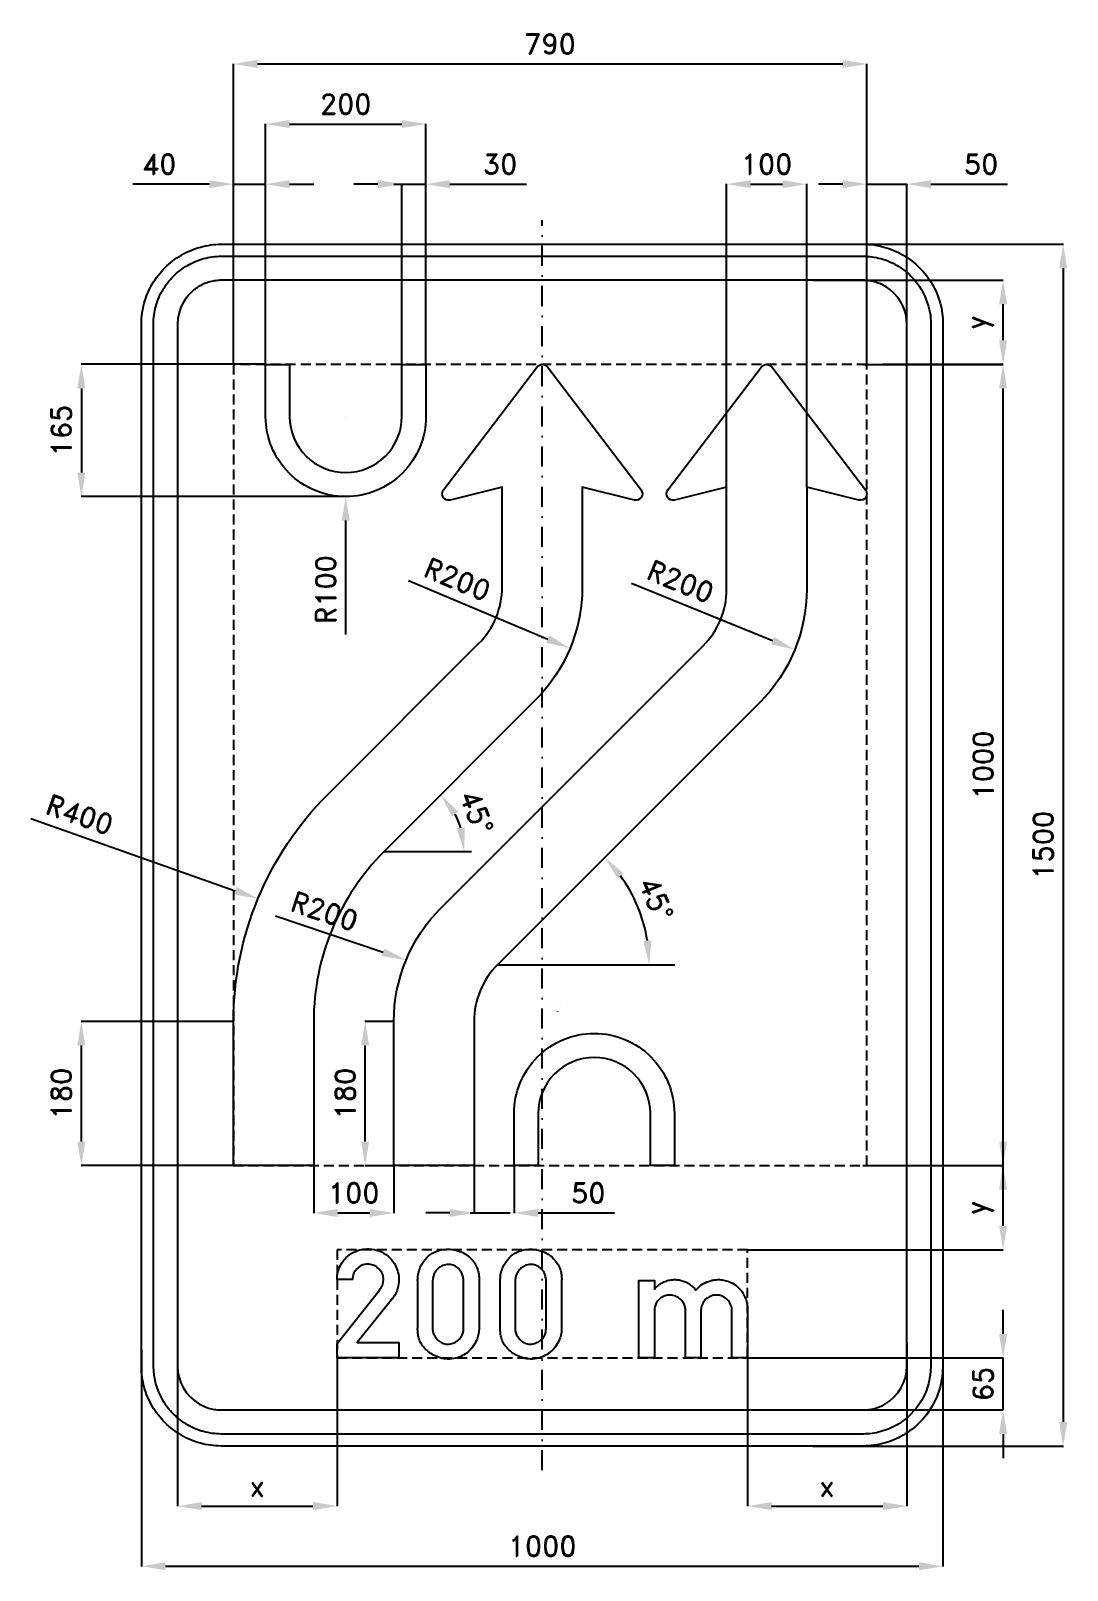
# Model space of a CAD drawing. Header units: millimetres. Extents: x -638 to 655, y -905 to 1016.
import ezdxf

# ---------------------------------------------------------------- set-up
doc = ezdxf.new("R2010")
doc.units = ezdxf.units.MM
doc.header["$LTSCALE"] = 5
doc.linetypes.add('ČERCHOVANÁX2', pattern=[2, 1, -0.5, 0, -0.5])
doc.linetypes.add('ČÁRKOVANÁX2', pattern=[1.5, 1, -0.5])
doc.layers.add('Kóty', color=2, linetype='Continuous')
doc.layers.add('Značka', color=7, linetype='Continuous')
doc.styles.get("Standard").update_dxf_attribs({"font": 'romand.shx', "height": 25})
doc.dimstyles.get("Standard").update_dxf_attribs({"dimtxt": 25, "dimasz": 30, "dimexe": 0.18, "dimexo": 0.0625, "dimgap": 12.5, "dimtad": 1, "dimdec": 0, "dimzin": 0, "dimdsep": 46, "dimtxsty": 'Standard', "dimcen": 0.09, "dimadec": 0, "dimazin": 0, "dimtfac": 1, "dimtdec": 0, "dimtofl": 0, "dimtmove": 0, "dimatfit": 3, "dimfxl": 1, "dimtolj": 1, "dimtzin": 0, "dimarcsym": 0})

msp = doc.modelspace()

# ---------------------------------------------------------------- texts
at = {"layer": 'Kóty', "insert": (-81.8, 41.1), "char_height": 25, "attachment_point": 5, "rotation": 290.4169}
msp.add_mtext('\\A1;45°', dxfattribs=at)

# ---------------------------------------------------------------- blocks, each defined once
blk = doc.blocks.new('*D0')
at = {"layer": 'Defpoints', "color": 0, "transparency": 16777216}
for p in [(-455, -595.2), (-256, -640), (-256, -825)]:
    blk.add_point(p, dxfattribs=at)
at = {"layer": 'Kóty', "color": 0, "lineweight": -2, "transparency": 16777216}
for p, q in [((-455, -595.3), (-455, -825.2)), ((-256, -640.1), (-256, -825.2)), ((-425, -825), (-286, -825))]:
    blk.add_line(p, q, dxfattribs=at)
at = {"layer": 'Kóty', "color": 0, "transparency": 16777216}
for points in [[(-425, -820), (-425, -830), (-455, -825)], [(-286, -820), (-286, -830), (-256, -825)]]:
    blk.add_solid(points, dxfattribs=at)
at = {"layer": 'Kóty', "color": 0, "transparency": 16777216, "insert": (-355.5, -800), "char_height": 25, "attachment_point": 5}
blk.add_mtext('\\A1;x', dxfattribs=at)
blk = doc.blocks.new('*D1')
at = {"layer": 'Defpoints', "color": 0, "transparency": 16777216}
for p in [(-500, -630.3), (500, -630.3), (500, -900)]:
    blk.add_point(p, dxfattribs=at)
at = {"layer": 'Kóty', "color": 0, "lineweight": -2, "transparency": 16777216}
for p, q in [((-500, -630.3), (-500, -900.2)), ((500, -630.3), (500, -900.2)), ((-470, -900), (470, -900))]:
    blk.add_line(p, q, dxfattribs=at)
at = {"layer": 'Kóty', "color": 0, "transparency": 16777216}
for points in [[(-470, -895), (-470, -905), (-500, -900)], [(470, -895), (470, -905), (500, -900)]]:
    blk.add_solid(points, dxfattribs=at)
at = {"layer": 'Kóty', "color": 0, "transparency": 16777216, "insert": (0, -875), "char_height": 25, "attachment_point": 5}
blk.add_mtext('\\A1;1000', dxfattribs=at)
blk = doc.blocks.new('*D2')
at = {"layer": 'Defpoints', "color": 0, "transparency": 16777216}
for p in [(256, -640), (575, -640), (350.1, -705)]:
    blk.add_point(p, dxfattribs=at)
at = {"layer": 'Kóty', "color": 0, "lineweight": -2, "transparency": 16777216}
for p, q in [((575, -610), (575, -580)), ((256.1, -640), (575.2, -640)), ((350.2, -705), (575.2, -705)), ((575, -735), (575, -765))]:
    blk.add_line(p, q, dxfattribs=at)
at = {"layer": 'Kóty', "color": 0, "transparency": 16777216}
for points in [[(570, -610), (580, -610), (575, -640)], [(570, -735), (580, -735), (575, -705)]]:
    blk.add_solid(points, dxfattribs=at)
at = {"layer": 'Kóty', "color": 0, "transparency": 16777216, "insert": (550, -672.5), "char_height": 25, "attachment_point": 5, "rotation": 90}
blk.add_mtext('\\A1;65', dxfattribs=at)
blk = doc.blocks.new('*D3')
at = {"layer": 'Defpoints', "color": 0, "transparency": 16777216}
for p in [(400, -400), (575, -400), (256, -505)]:
    blk.add_point(p, dxfattribs=at)
at = {"layer": 'Kóty', "color": 0, "lineweight": -2, "transparency": 16777216}
for p, q in [((400, -400), (575.2, -400)), ((575, -475), (575, -430)), ((256.1, -505), (575.2, -505))]:
    blk.add_line(p, q, dxfattribs=at)
at = {"layer": 'Kóty', "color": 0, "transparency": 16777216}
for points in [[(570, -430), (580, -430), (575, -400)], [(570, -475), (580, -475), (575, -505)]]:
    blk.add_solid(points, dxfattribs=at)
at = {"layer": 'Kóty', "color": 0, "transparency": 16777216, "insert": (545.8, -452.5), "char_height": 25, "attachment_point": 5, "rotation": 90}
blk.add_mtext('\\A1;y', dxfattribs=at)
blk = doc.blocks.new('*D4')
at = {"layer": 'Defpoints', "color": 0, "transparency": 16777216}
for p in [(368.1, 750), (337.4, -750), (650, -750)]:
    blk.add_point(p, dxfattribs=at)
at = {"layer": 'Kóty', "color": 0, "lineweight": -2, "transparency": 16777216}
for p, q in [((368.2, 750), (650.2, 750)), ((650, 720), (650, -720)), ((337.5, -750), (650.2, -750))]:
    blk.add_line(p, q, dxfattribs=at)
at = {"layer": 'Kóty', "color": 0, "transparency": 16777216}
for points in [[(645, 720), (655, 720), (650, 750)], [(645, -720), (655, -720), (650, -750)]]:
    blk.add_solid(points, dxfattribs=at)
at = {"layer": 'Kóty', "color": 0, "transparency": 16777216, "insert": (625, 0), "char_height": 25, "attachment_point": 5, "rotation": 90}
blk.add_mtext('\\A1;1500', dxfattribs=at)
blk = doc.blocks.new('*D5')
at = {"layer": 'Defpoints', "color": 0, "transparency": 16777216}
for p in [(337.6, 705), (575, 705), (425, 600.1)]:
    blk.add_point(p, dxfattribs=at)
at = {"layer": 'Kóty', "color": 0, "lineweight": -2, "transparency": 16777216}
for p, q in [((337.7, 705), (575.2, 705)), ((575, 630.1), (575, 675)), ((425.1, 600.1), (575.2, 600.1))]:
    blk.add_line(p, q, dxfattribs=at)
at = {"layer": 'Kóty', "color": 0, "transparency": 16777216}
for points in [[(570, 675), (580, 675), (575, 705)], [(570, 630.1), (580, 630.1), (575, 600.1)]]:
    blk.add_solid(points, dxfattribs=at)
at = {"layer": 'Kóty', "color": 0, "transparency": 16777216, "insert": (545.8, 652.5), "char_height": 25, "attachment_point": 5, "rotation": 90}
blk.add_mtext('\\A1;y', dxfattribs=at)
blk = doc.blocks.new('*D7')
at = {"layer": 'Defpoints', "color": 0, "transparency": 16777216}
for p in [(399.986, 600.0001), (575, 600.0001), (400.0485, -399.9999)]:
    blk.add_point(p, dxfattribs=at)
at = {"layer": 'Kóty', "color": 0, "lineweight": -2, "transparency": 16777216}
for p, q in [((400.0485, 600.0001), (575.18, 600.0001)), ((575, -369.9999), (575, 570.0001)), ((400.111, -399.9999), (575.18, -399.9999))]:
    blk.add_line(p, q, dxfattribs=at)
at = {"layer": 'Kóty', "color": 0, "transparency": 16777216}
for points in [[(570, 570.0001), (580, 570.0001), (575, 600.0001)], [(570, -369.9999), (580, -369.9999), (575, -399.9999)]]:
    blk.add_solid(points, dxfattribs=at)
at = {"layer": 'Kóty', "color": 0, "transparency": 16777216, "insert": (550, 100.0001), "char_height": 25, "attachment_point": 5, "rotation": 90}
blk.add_mtext('\\A1;1000', dxfattribs=at)
blk = doc.blocks.new('*D10')
at = {"layer": 'Defpoints', "color": 0, "transparency": 16777216}
for p in [(-285.1, -400), (-185.1, -400), (-185.1, -459.1)]:
    blk.add_point(p, dxfattribs=at)
at = {"layer": 'Kóty', "color": 0, "lineweight": -2, "transparency": 16777216}
for p, q in [((-285.1, -400.1), (-285.1, -459.3)), ((-185.1, -400.1), (-185.1, -459.3)), ((-255.1, -459.1), (-215.1, -459.1))]:
    blk.add_line(p, q, dxfattribs=at)
at = {"layer": 'Kóty', "color": 0, "transparency": 16777216}
for points in [[(-255.1, -454.1), (-255.1, -464.1), (-285.1, -459.1)], [(-215.1, -454.1), (-215.1, -464.1), (-185.1, -459.1)]]:
    blk.add_solid(points, dxfattribs=at)
at = {"layer": 'Kóty', "color": 0, "transparency": 16777216, "insert": (-235.1, -434.1), "char_height": 25, "attachment_point": 5}
blk.add_mtext('\\A1;100', dxfattribs=at)
blk = doc.blocks.new('*D11')
at = {"layer": 'Defpoints', "color": 0, "transparency": 16777216}
for p in [(330, 825), (230, 446.7), (330, 446.7)]:
    blk.add_point(p, dxfattribs=at)
at = {"layer": 'Kóty', "color": 0, "lineweight": -2, "transparency": 16777216}
for p, q in [((230, 446.8), (230, 825.2)), ((260, 825), (300, 825)), ((330, 446.8), (330, 825.2))]:
    blk.add_line(p, q, dxfattribs=at)
at = {"layer": 'Kóty', "color": 0, "transparency": 16777216}
for points in [[(260, 830), (260, 820), (230, 825)], [(300, 830), (300, 820), (330, 825)]]:
    blk.add_solid(points, dxfattribs=at)
at = {"layer": 'Kóty', "color": 0, "transparency": 16777216, "insert": (280, 850), "char_height": 25, "attachment_point": 5}
blk.add_mtext('\\A1;100', dxfattribs=at)
blk = doc.blocks.new('*D12')
at = {"layer": 'Defpoints', "color": 0, "transparency": 16777216}
for p in [(-85.1, -400), (-35.1, -400), (-35.1, -459.1)]:
    blk.add_point(p, dxfattribs=at)
at = {"layer": 'Kóty', "color": 0, "lineweight": -2, "transparency": 16777216}
for p, q in [((-85.1, -400.1), (-85.1, -459.3)), ((-35.1, -400.1), (-35.1, -459.3)), ((-115.1, -459.1), (-145.1, -459.1)), ((-5.1, -459.1), (90.4, -459.1))]:
    blk.add_line(p, q, dxfattribs=at)
at = {"layer": 'Kóty', "color": 0, "transparency": 16777216}
for points in [[(-115.1, -454.1), (-115.1, -464.1), (-85.1, -459.1)], [(-5.1, -454.1), (-5.1, -464.1), (-35.1, -459.1)]]:
    blk.add_solid(points, dxfattribs=at)
at = {"layer": 'Kóty', "color": 0, "transparency": 16777216, "insert": (57.6, -434.1), "char_height": 25, "attachment_point": 5}
blk.add_mtext('\\A1;50', dxfattribs=at)
blk = doc.blocks.new('*D13')
at = {"layer": 'Defpoints', "color": 0, "transparency": 16777216}
for p in [(-145.1, 900), (-345.2, 600), (-145.1, 600)]:
    blk.add_point(p, dxfattribs=at)
at = {"layer": 'Kóty', "color": 0, "lineweight": -2, "transparency": 16777216}
for p, q in [((-345.2, 600.1), (-345.2, 900.2)), ((-315.2, 900), (-175.1, 900)), ((-145.1, 600.1), (-145.1, 900.2))]:
    blk.add_line(p, q, dxfattribs=at)
at = {"layer": 'Kóty', "color": 0, "transparency": 16777216}
for points in [[(-315.2, 905), (-315.2, 895), (-345.2, 900)], [(-175.1, 905), (-175.1, 895), (-145.1, 900)]]:
    blk.add_solid(points, dxfattribs=at)
at = {"layer": 'Kóty', "color": 0, "transparency": 16777216, "insert": (-245.1, 925), "char_height": 25, "attachment_point": 5}
blk.add_mtext('\\A1;200', dxfattribs=at)
blk = doc.blocks.new('*D14')
at = {"layer": 'Defpoints', "color": 0, "transparency": 16777216}
for p in [(-145.1, 825), (-175.1, 600), (-145.1, 600.1)]:
    blk.add_point(p, dxfattribs=at)
at = {"layer": 'Kóty', "color": 0, "lineweight": -2, "transparency": 16777216}
for p, q in [((-205.1, 825), (-235.1, 825)), ((-175.1, 600.1), (-175.1, 825.2)), ((-145.1, 600.1), (-145.1, 825.2)), ((-115.1, 825), (-19.6, 825))]:
    blk.add_line(p, q, dxfattribs=at)
at = {"layer": 'Kóty', "color": 0, "transparency": 16777216}
for points in [[(-205.1, 830), (-205.1, 820), (-175.1, 825)], [(-115.1, 830), (-115.1, 820), (-145.1, 825)]]:
    blk.add_solid(points, dxfattribs=at)
at = {"layer": 'Kóty', "color": 0, "transparency": 16777216, "insert": (-52.4, 850), "char_height": 25, "attachment_point": 5}
blk.add_mtext('\\A1;30', dxfattribs=at)
blk = doc.blocks.new('*D15')
at = {"layer": 'Defpoints', "color": 0, "transparency": 16777216}
for p in [(-354.7, -66.9), (22.5, -200.1)]:
    blk.add_point(p, dxfattribs=at)
at = {"layer": 'Kóty', "color": 0, "lineweight": -2, "transparency": 16777216}
for p, q in [((-638.1, 33.2), (-382.9, -56.9)), ((22.4, -200.1), (22.6, -200.1)), ((22.5, -200.2), (22.5, -200))]:
    blk.add_line(p, q, dxfattribs=at)
at = {"layer": 'Kóty', "color": 0, "transparency": 16777216}
blk.add_solid([(-381.3, -52.2), (-384.6, -61.7), (-354.7, -66.9)], dxfattribs=at)
at = {"layer": 'Kóty', "color": 0, "transparency": 16777216, "insert": (-577, 38.1), "char_height": 25, "attachment_point": 5, "rotation": 340.5496}
blk.add_mtext('\\A1;R400', dxfattribs=at)
blk = doc.blocks.new('*D16')
at = {"layer": 'Defpoints', "color": 0, "transparency": 16777216}
for p in [(-169.9, -143.5), (19.5, -207.9)]:
    blk.add_point(p, dxfattribs=at)
at = {"layer": 'Kóty', "color": 0, "lineweight": -2, "transparency": 16777216}
for p, q in [((-332.6, -88.1), (-198.3, -133.8)), ((19.4, -207.9), (19.6, -207.9)), ((19.5, -208), (19.5, -207.8))]:
    blk.add_line(p, q, dxfattribs=at)
at = {"layer": 'Kóty', "color": 0, "transparency": 16777216}
blk.add_solid([(-196.7, -129.1), (-199.9, -138.5), (-169.9, -143.5)], dxfattribs=at)
at = {"layer": 'Kóty', "color": 0, "transparency": 16777216, "insert": (-271.6, -82.5), "char_height": 25, "attachment_point": 5, "rotation": 341.2167}
blk.add_mtext('\\A1;R200', dxfattribs=at)
blk = doc.blocks.new('*D17')
at = {"layer": 'Defpoints', "color": 0, "transparency": 16777216}
for p in [(-149.6, 323.1), (34.7, 245.6)]:
    blk.add_point(p, dxfattribs=at)
at = {"layer": 'Kóty', "color": 0, "lineweight": -2, "transparency": 16777216}
blk.add_line((-167, 330.4), (7.1, 257.2), dxfattribs=at)
at = {"layer": 'Kóty', "color": 0, "transparency": 16777216}
blk.add_solid([(9, 261.8), (5.1, 252.6), (34.7, 245.6)], dxfattribs=at)
at = {"layer": 'Kóty', "color": 0, "transparency": 16777216, "insert": (-105.8, 331.8), "char_height": 25, "attachment_point": 5, "rotation": 337.1911}
blk.add_mtext('\\A1;R200', dxfattribs=at)
blk = doc.blocks.new('*D18')
at = {"layer": 'Defpoints', "color": 0, "transparency": 16777216}
for p in [(130, 319.4), (315.2, 243.9)]:
    blk.add_point(p, dxfattribs=at)
at = {"layer": 'Kóty', "color": 0, "lineweight": -2, "transparency": 16777216}
blk.add_line((111.4, 327), (287.4, 255.3), dxfattribs=at)
at = {"layer": 'Kóty', "color": 0, "transparency": 16777216}
blk.add_solid([(289.3, 259.9), (285.6, 250.6), (315.2, 243.9)], dxfattribs=at)
at = {"layer": 'Kóty', "color": 0, "transparency": 16777216, "insert": (172.6, 329), "char_height": 25, "attachment_point": 5, "rotation": 337.8407}
blk.add_mtext('\\A1;R200', dxfattribs=at)
blk = doc.blocks.new('*D19')
at = {"layer": 'Defpoints', "color": 0, "transparency": 16777216}
for p in [(271.4, 178), (127.1, -100.3), (-55.8, -149.3), (-55.8, -149.3), (165.5, -149.3)]:
    blk.add_point(p, dxfattribs=at)
at = {"layer": 'Kóty', "color": 0, "lineweight": -2, "transparency": 16777216}
blk.add_arc((-55.8, -149.3), 189.4, 9.0844, 35.9156, dxfattribs=at)
at = {"layer": 'Kóty', "color": 0, "transparency": 16777216}
for points in [[(93.8, -41.4), (101.4, -34.9), (78.1, -15.4)], [(136.2, -119), (126.2, -119.8), (133.6, -149.3)]]:
    blk.add_solid(points, dxfattribs=at)
at = {"layer": 'Kóty', "color": 0, "transparency": 16777216, "insert": (142.3, -67.2), "char_height": 25, "attachment_point": 5, "rotation": 292.5}
blk.add_mtext('\\A1;45°', dxfattribs=at)
blk = doc.blocks.new('*D20')
at = {"layer": 'Defpoints', "color": 0, "transparency": 16777216}
for p in [(-575, -220), (-385.1, -220), (-385.1, -400)]:
    blk.add_point(p, dxfattribs=at)
at = {"layer": 'Kóty', "color": 0, "lineweight": -2, "transparency": 16777216}
for p, q in [((-385.2, -220), (-575.2, -220)), ((-575, -370), (-575, -250)), ((-385.2, -400), (-575.2, -400))]:
    blk.add_line(p, q, dxfattribs=at)
at = {"layer": 'Kóty', "color": 0, "transparency": 16777216}
for points in [[(-580, -250), (-570, -250), (-575, -220)], [(-580, -370), (-570, -370), (-575, -400)]]:
    blk.add_solid(points, dxfattribs=at)
at = {"layer": 'Kóty', "color": 0, "transparency": 16777216, "insert": (-600, -310), "char_height": 25, "attachment_point": 5, "rotation": 90}
blk.add_mtext('\\A1;180', dxfattribs=at)
blk = doc.blocks.new('*D21')
at = {"layer": 'Defpoints', "color": 0, "transparency": 16777216}
for p in [(-385.1, 825), (-385.1, 600), (-345.1, 600)]:
    blk.add_point(p, dxfattribs=at)
at = {"layer": 'Kóty', "color": 0, "lineweight": -2, "transparency": 16777216}
for p, q in [((-415.1, 825), (-510.6, 825)), ((-385.1, 600.1), (-385.1, 825.2)), ((-345.1, 600.1), (-345.1, 825.2)), ((-315.1, 825), (-285.1, 825))]:
    blk.add_line(p, q, dxfattribs=at)
at = {"layer": 'Kóty', "color": 0, "transparency": 16777216}
for points in [[(-415.1, 830), (-415.1, 820), (-385.1, 825)], [(-315.1, 830), (-315.1, 820), (-345.1, 825)]]:
    blk.add_solid(points, dxfattribs=at)
at = {"layer": 'Kóty', "color": 0, "transparency": 16777216, "insert": (-477.8, 850), "char_height": 25, "attachment_point": 5}
blk.add_mtext('\\A1;40', dxfattribs=at)
blk = doc.blocks.new('*D22')
at = {"layer": 'Defpoints', "color": 0, "transparency": 16777216}
for p in [(404.9, 975), (-385.1, 600), (404.9, 600)]:
    blk.add_point(p, dxfattribs=at)
at = {"layer": 'Kóty', "color": 0, "lineweight": -2, "transparency": 16777216}
for p, q in [((-385.1, 600.1), (-385.1, 975.2)), ((-355.1, 975), (374.9, 975)), ((404.9, 600.1), (404.9, 975.2))]:
    blk.add_line(p, q, dxfattribs=at)
at = {"layer": 'Kóty', "color": 0, "transparency": 16777216}
for points in [[(-355.1, 980), (-355.1, 970), (-385.1, 975)], [(374.9, 980), (374.9, 970), (404.9, 975)]]:
    blk.add_solid(points, dxfattribs=at)
at = {"layer": 'Kóty', "color": 0, "transparency": 16777216, "insert": (9.9, 1000), "char_height": 25, "attachment_point": 5}
blk.add_mtext('\\A1;790', dxfattribs=at)
blk = doc.blocks.new('*D23')
at = {"layer": 'Defpoints', "color": 0, "transparency": 16777216}
for p in [(-345.2, 600.1), (-575, 435), (-245.1, 435)]:
    blk.add_point(p, dxfattribs=at)
at = {"layer": 'Kóty', "color": 0, "lineweight": -2, "transparency": 16777216}
for p, q in [((-345.2, 600.1), (-575.2, 600.1)), ((-575, 570.1), (-575, 465)), ((-245.2, 435), (-575.2, 435))]:
    blk.add_line(p, q, dxfattribs=at)
at = {"layer": 'Kóty', "color": 0, "transparency": 16777216}
for points in [[(-580, 570.1), (-570, 570.1), (-575, 600.1)], [(-580, 465), (-570, 465), (-575, 435)]]:
    blk.add_solid(points, dxfattribs=at)
at = {"layer": 'Kóty', "color": 0, "transparency": 16777216, "insert": (-600, 517.5), "char_height": 25, "attachment_point": 5, "rotation": 90}
blk.add_mtext('\\A1;165', dxfattribs=at)
blk = doc.blocks.new('*D24')
at = {"layer": 'Defpoints', "color": 0, "transparency": 16777216}
for p in [(455, -621.3), (256.1, -640), (455, -825)]:
    blk.add_point(p, dxfattribs=at)
at = {"layer": 'Kóty', "color": 0, "lineweight": -2, "transparency": 16777216}
for p, q in [((455, -621.3), (455, -825.2)), ((256.1, -640), (256.1, -825.2)), ((286.1, -825), (425, -825))]:
    blk.add_line(p, q, dxfattribs=at)
at = {"layer": 'Kóty', "color": 0, "transparency": 16777216}
for points in [[(286.1, -820), (286.1, -830), (256.1, -825)], [(425, -820), (425, -830), (455, -825)]]:
    blk.add_solid(points, dxfattribs=at)
at = {"layer": 'Kóty', "color": 0, "transparency": 16777216, "insert": (355.5, -800), "char_height": 25, "attachment_point": 5}
blk.add_mtext('\\A1;x', dxfattribs=at)
blk = doc.blocks.new('*D25')
at = {"layer": 'Defpoints', "color": 0, "transparency": 16777216}
for p in [(455, 825), (404.9, 600.1), (455, 600)]:
    blk.add_point(p, dxfattribs=at)
at = {"layer": 'Kóty', "color": 0, "lineweight": -2, "transparency": 16777216}
for p, q in [((374.9, 825), (344.9, 825)), ((404.9, 600.1), (404.9, 825.2)), ((455, 600.1), (455, 825.2)), ((485, 825), (580.5, 825))]:
    blk.add_line(p, q, dxfattribs=at)
at = {"layer": 'Kóty', "color": 0, "transparency": 16777216}
for points in [[(374.9, 830), (374.9, 820), (404.9, 825)], [(485, 830), (485, 820), (455, 825)]]:
    blk.add_solid(points, dxfattribs=at)
at = {"layer": 'Kóty', "color": 0, "transparency": 16777216, "insert": (547.7, 850), "char_height": 25, "attachment_point": 5}
blk.add_mtext('\\A1;50', dxfattribs=at)
blk = doc.blocks.new('*D26')
at = {"layer": 'Defpoints', "color": 0, "transparency": 16777216}
for p in [(-245.1, 535), (-245.1, 435)]:
    blk.add_point(p, dxfattribs=at)
at = {"layer": 'Kóty', "color": 0, "lineweight": -2, "transparency": 16777216}
for p, q in [((-245.2, 535), (-245, 535)), ((-245.1, 534.9), (-245.1, 535.1)), ((-245.1, 263.1), (-245.1, 405))]:
    blk.add_line(p, q, dxfattribs=at)
at = {"layer": 'Kóty', "color": 0, "transparency": 16777216}
blk.add_solid([(-250.1, 405), (-240.1, 405), (-245.1, 435)], dxfattribs=at)
at = {"layer": 'Kóty', "color": 0, "transparency": 16777216, "insert": (-270.1, 319), "char_height": 25, "attachment_point": 5, "rotation": 90}
blk.add_mtext('\\A1;R100', dxfattribs=at)
blk = doc.blocks.new('*D27')
at = {"layer": 'Defpoints', "color": 0, "transparency": 16777216}
for p in [(-220.9, -220), (-185.1, -220), (-185.1, -400.1)]:
    blk.add_point(p, dxfattribs=at)
at = {"layer": 'Kóty', "color": 0, "lineweight": -2, "transparency": 16777216}
for p, q in [((-185.2, -220), (-221.1, -220)), ((-220.9, -370.1), (-220.9, -250)), ((-185.2, -400.1), (-221.1, -400.1))]:
    blk.add_line(p, q, dxfattribs=at)
at = {"layer": 'Kóty', "color": 0, "transparency": 16777216}
for points in [[(-225.9, -250), (-215.9, -250), (-220.9, -220)], [(-225.9, -370.1), (-215.9, -370.1), (-220.9, -400.1)]]:
    blk.add_solid(points, dxfattribs=at)
at = {"layer": 'Kóty', "color": 0, "transparency": 16777216, "insert": (-245.9, -310), "char_height": 25, "attachment_point": 5, "rotation": 90}
blk.add_mtext('\\A1;180', dxfattribs=at)

# ---------------------------------------------------------------- dimensions: what is measured, and where the dimension line sits
at = {"layer": 'Kóty'}
for base, p1, p2, picture, middle in [((404.9, 975), (-385.1, 600), (404.9, 600), '*D22', (9.9, 1000)), ((-145.1, 900), (-345.2, 600), (-145.1, 600), '*D13', (-245.1, 925)), ((-385.1, 825), (-345.1, 600), (-385.1, 600), '*D21', (-477.8, 850)), ((-145.1, 825), (-175.1, 600), (-145.1, 600.1), '*D14', (-52.4, 850)), ((330, 825), (230, 446.7), (330, 446.7), '*D11', (280, 850)), ((455, 825), (404.9, 600.1), (455, 600), '*D25', (547.7, 850)), ((-185.1, -459.1), (-285.1, -400), (-185.1, -400), '*D10', (-235.1, -434.1)), ((-35.1, -459.1), (-85.1, -400), (-35.1, -400), '*D12', (57.6, -434.1)), ((500, -900), (-500, -630.3), (500, -630.3), '*D1', (0, -875))]:
    dim = msp.add_linear_dim(base=base, p1=p1, p2=p2, dimstyle='Standard', dxfattribs=at)
    dim.commit()
    dim.dimension.update_dxf_attribs({"geometry": picture, "text_midpoint": middle})
for base, p1, p2, picture, middle in [((650, -750), (368.1, 750), (337.4, -750), '*D4', (625, 0)), ((-575, 435), (-345.2, 600.1), (-245.1, 435), '*D23', (-600, 517.5)), ((575, 600), (400, -400), (400, 600), '*D7', (550, 100)), ((-575, -220), (-385.1, -400), (-385.1, -220), '*D20', (-600, -310)), ((-220.9, -220), (-185.1, -400.1), (-185.1, -220), '*D27', (-245.9, -310)), ((575, -640), (350.1, -705), (256, -640), '*D2', (550, -672.5))]:
    dim = msp.add_linear_dim(base=base, p1=p1, p2=p2, angle=90, dimstyle='Standard', dxfattribs=at)
    dim.commit()
    dim.dimension.update_dxf_attribs({"geometry": picture, "text_midpoint": middle})
for base, p1, p2, picture, middle in [((575, 705), (425, 600.1), (337.6, 705), '*D5', (545.8, 652.5)), ((575, -400), (256, -505), (400, -400), '*D3', (545.8, -452.5))]:
    dim = msp.add_linear_dim(base=base, p1=p1, p2=p2, angle=90, text='y', dimstyle='Standard', dxfattribs=at)
    dim.commit()
    dim.dimension.update_dxf_attribs({"geometry": picture, "text_midpoint": middle})
for center, mpoint, picture, middle in [((-245.1, 535), (-245.1, 435), '*D26', (-270.1, 319)), ((19.5, -207.9), (-169.9, -143.5), '*D16', (-271.6, -82.5))]:
    dim = msp.add_radius_dim(center=center, mpoint=mpoint, dimstyle='Standard', dxfattribs=at)
    dim.commit()
    dim.dimension.update_dxf_attribs({"geometry": picture, "text_midpoint": middle})
for center, mpoint, picture, middle in [((-149.6, 323.1), (34.7, 245.6), '*D17', (-115.5, 308.7)), ((130, 319.4), (315.2, 243.9), '*D18', (163.2, 305.9)), ((22.5, -200.1), (-354.7, -66.9), '*D15', (-585.3, 14.5))]:
    dim = msp.add_radius_dim(center=center, mpoint=mpoint, dimstyle='Standard', dxfattribs=at)
    dim.commit()
    dim.dimension.update_dxf_attribs({"geometry": picture, "text_midpoint": middle, "dimtype": 164})
dim = msp.add_angular_dim_2l(base=(127.1, -100.3), line1=((-55.8, -149.3), (165.5, -149.3)), line2=((271.4, 178), (-55.8, -149.3)), dimstyle='Standard', dxfattribs=at)
dim.commit()
dim.dimension.update_dxf_attribs({"geometry": '*D19', "text_midpoint": (142.3, -67.2)})
for base, p1, p2, picture, middle in [((-256, -825), (-455, -595.2), (-256, -640), '*D0', (-355.5, -800)), ((455, -825), (256.1, -640), (455, -621.3), '*D24', (355.5, -800))]:
    dim = msp.add_linear_dim(base=base, p1=p1, p2=p2, text='x', dimstyle='Standard', dxfattribs=at)
    dim.commit()
    dim.dimension.update_dxf_attribs({"geometry": picture, "text_midpoint": middle})

# ---------------------------------------------------------------- linework, layer by layer
at = {"color": 5}
for points in [[(-175.1, 535), (-175.1, 570), (-175.1, 600), (-145.1, 600), (-145.1, 535, -0.414214), (-245.1, 435), (-245.1, 435, -0.414214), (-345.1, 535), (-345.1, 600), (-315.1, 600), (-315.1, 570), (-315.1, 535, 0.414214), (-245.1, 465, 0.414214)], [(-5.1, -335), (-5.1, -370), (-5.1, -400), (-35.1, -400), (-35.1, -335, -0.414214), (64.9, -235), (64.9, -235, -0.414214), (164.9, -335), (164.9, -400), (134.9, -400), (134.9, -370), (134.9, -335, 0.414214), (64.9, -265, 0.414214)]]:
    msp.add_lwpolyline(points, format="xyb", close=True, dxfattribs=at)
at = {"layer": 'Kóty'}
for points in [[(-385.1, 825), (-345.2, 825)], [(-185.1, 825), (-145.1, 825)], [(404.9, 825), (455, 825)], [(-197.2, -7.9), (-88.1, -7.9)], [(-55.8, -149.3), (165.5, -149.3)], [(575, -440), (575, -360.1)], [(-90, -459.1), (-40, -459.1)], [(575, -705), (575, -640)]]:
    msp.add_lwpolyline(points, dxfattribs=at)
msp.add_arc((-197.2, -7.9), 100, 17.2458, 27.7542, dxfattribs=at)
for points in [[(-112.7, 35.8), (-104.7, 41.7), (-126.5, 62.9)], [(-96.7, 22.5), (-106.6, 21), (-97.2, -7.9)]]:
    msp.add_solid(points, dxfattribs=at)
at = {"layer": 'Značka', "color": 6, "linetype": 'ČERCHOVANÁX2', "ltscale": 5}
msp.add_lwpolyline([(0, -780), (0, 780)], dxfattribs=at)
at = {"layer": 'Značka', "color": 5}
for points in [[(-400, -750), (-400.4, -750), (-400.8, -750, -0.032183), (-413.7, -749.1, -0.035439), (-426.4, -746.5, -0.036257), (-438.7, -742.3, -0.03443), (-450.2, -736.5, -0.033714), (-461, -729.3, -0.034097), (-470.7, -720.7, -0.034214), (-479.3, -711, -0.034227), (-486.5, -700.2, -0.034043), (-492.3, -688.7, -0.033425), (-496.5, -676.4, -0.034175), (-499.1, -663.7, -0.036736), (-500, -650.8), (-500, -650.4), (-500, -650), (-500, 650), (-500, 650.4), (-500, 650.8, -0.032199), (-499.1, 663.7, -0.035471), (-496.5, 676.4, -0.036317), (-492.3, 688.7, -0.034475), (-486.5, 700.2, -0.033721), (-479.3, 711, -0.034112), (-470.7, 720.7, -0.034202), (-461, 729.3, -0.034232), (-450.2, 736.5, -0.034043), (-438.6, 742.3, -0.033406), (-426.4, 746.5, -0.034114), (-413.7, 749.1, -0.036744), (-400.8, 750, -0.001244), (-400.4, 750), (-400, 750), (400, 750), (400.4, 750), (400.8, 750, -0.032171), (413.7, 749.1, -0.035444), (426.4, 746.5, -0.036278), (438.7, 742.3, -0.034417), (450.2, 736.5, -0.033715), (461, 729.3, -0.034079), (470.7, 720.7, -0.034187), (479.3, 711, -0.03426), (486.5, 700.2, -0.034014), (492.3, 688.7, -0.033389), (496.5, 676.4, -0.034103), (499.1, 663.7, -0.036699), (500, 650.8), (500, 650.4), (500, 650), (500, -650), (500, -650.4), (500, -650.8), (499.1, -663.7), (496.5, -676.4), (492.3, -688.7), (486.5, -700.2), (479.3, -711, -0.034079), (470.7, -720.7, -0.034227), (461, -729.3, -0.034227), (450.2, -736.5, -0.034044), (438.6, -742.3, -0.033411), (426.4, -746.5, -0.034138), (413.7, -749.1, -0.036742), (400.8, -750), (400.4, -750), (400, -750), (-400, -750)], [(-400, -735), (-400.3, -735), (-400.7, -735, -0.03218), (-411.6, -734.2, -0.035444), (-422.4, -732, -0.036271), (-432.9, -728.5, -0.034415), (-442.7, -723.5, -0.033717), (-451.9, -717.4, -0.034108), (-460.1, -710.1, -0.034254), (-467.4, -701.9, -0.034247), (-473.5, -692.7), (-478.4, -682.9), (-482, -672.4), (-484.3, -661.6), (-485, -650.7), (-485, -650.3), (-485, -650), (-485, 650), (-485, 650.3), (-485, 650.7, -0.032197), (-484.2, 661.6, -0.035483), (-482, 672.4, -0.03622), (-478.5, 682.9, -0.034427), (-473.5, 692.7, -0.033731), (-467.4, 701.8, -0.034073), (-460.1, 710.1, -0.034235), (-451.9, 717.4, -0.034229), (-442.7, 723.5, -0.034047), (-432.9, 728.4, -0.0334), (-422.4, 732, -0.034125), (-411.6, 734.3, -0.036744), (-400.7, 735), (-400.3, 735), (-400, 735), (400, 735), (400.3, 735), (400.7, 735, -0.032173), (411.6, 734.2, -0.03544), (422.4, 732, -0.036264), (432.9, 728.5, -0.034392), (442.7, 723.5, -0.033741), (451.9, 717.4, -0.034102), (460.1, 710.1, -0.03422), (467.4, 701.9, -0.034175), (473.5, 692.7, -0.034047), (478.4, 682.8), (482, 672.4), (484.3, 661.6), (485, 650.7), (485, 650.3), (485, 650), (485, -650), (485, -650.3), (485, -650.7), (484.2, -661.6), (482, -672.4), (478.5, -682.9), (473.5, -692.7), (467.4, -701.9), (460.1, -710.1, -0.034232), (451.9, -717.4, -0.034207), (442.7, -723.5, -0.034029), (432.9, -728.4, -0.033433), (422.4, -732, -0.034131), (411.6, -734.3, -0.036744), (400.7, -735), (400.3, -735), (400, -735), (-400, -735)], [(-400, -705), (400, -705), (400.2, -705), (400.4, -705, 0.032178), (407.5, -704.5, 0.035432), (414.5, -703.1, 0.036276), (421.3, -700.8, 0.03445), (427.6, -697.6), (433.6, -693.6), (438.9, -688.9), (443.6, -683.6), (447.6, -677.6), (450.8, -671.3), (453.1, -664.5), (454.5, -657.5), (455, -650.4), (455, -650.2), (455, -650), (455, 650), (455, 650.2), (455, 650.4), (454.5, 657.5), (453.1, 664.5), (450.8, 671.3), (447.6, 677.6), (443.6, 683.5), (438.9, 688.9), (433.6, 693.6, 0.034196), (427.6, 697.6, 0.034078), (421.3, 700.8, 0.033414), (414.5, 703, 0.034122), (407.5, 704.5, 0.036736), (400.4, 705), (400.2, 705), (400, 705), (-400, 705), (-400.2, 705), (-400.4, 705, 0.032203), (-407.5, 704.5, 0.035451), (-414.5, 703, 0.036231), (-421.3, 700.8, 0.034384), (-427.6, 697.6, 0.033729), (-433.6, 693.6, 0.034171), (-438.9, 688.9, 0.034191), (-443.6, 683.5), (-447.6, 677.6), (-450.8, 671.3), (-453.1, 664.5), (-454.5, 657.5), (-455, 650.4), (-455, 650.2), (-455, 650), (-455, -650), (-455, -650.2), (-455, -650.4), (-454.5, -657.5), (-453.1, -664.5), (-450.8, -671.3), (-447.6, -677.6), (-443.6, -683.6), (-438.9, -688.9), (-433.6, -693.6), (-427.6, -697.6, 0.034011), (-421.3, -700.7, 0.033398), (-414.5, -703.1, 0.034119), (-407.5, -704.5, 0.036746), (-400.4, -705), (-400.2, -705), (-400, -705)], [(-256, -640), (-256, -622), (-203.2, -555.5), (-202.4, -554.5, 0.012138), (-201.7, -553.5, 0.082996), (-198.9, -547.5, 0.094412), (-198.2, -540.9, 0.092138), (-199.6, -534.9, 0.084044), (-203, -529.7, 0.098136), (-209, -525, 0.106051), (-216.2, -523.1, 0.106169), (-223.6, -524, 0.099954), (-230.1, -527.8, 0.08372), (-234.1, -532.5, 0.09165), (-236.3, -538.2, 0.026159), (-236.6, -540.2, 0.008682), (-236.8, -542.3), (-256, -542.3, -0.003381), (-256, -540.5, -0.010126), (-255.9, -538.7, -0.059424), (-254.3, -530.6, -0.058235), (-250.8, -523, -0.072149), (-244.4, -514.7, -0.072222), (-235.9, -508.6, -0.061478), (-227.8, -505.3, -0.059942), (-219, -504, -0.083064), (-206.6, -505.4, -0.087048), (-195.2, -510.9, -0.087764), (-186.2, -519.7, -0.087796), (-180.6, -530.9, -0.068482), (-178.9, -540.5, -0.062417), (-179.7, -550.3, -0.050694), (-181.8, -557.5, -0.061842), (-185.5, -564), (-186.2, -565), (-186.9, -566), (-230.8, -620.7), (-179, -620.7), (-179, -640), (-256, -640)], [(-155.3, -544.1), (-155.4, -542.9), (-155.3, -541.7, -0.049014), (-154.5, -534.3, -0.049992), (-152.1, -527.2, -0.079534), (-145.9, -517, -0.089084), (-136.8, -509.4, -0.059797), (-129.8, -506.2, -0.052019), (-122.3, -504.6, -0.062018), (-112.5, -504.6, -0.064502), (-103, -507, -0.055438), (-95.6, -510.7, -0.055489), (-89.2, -515.9, -0.051116), (-84.6, -521.5, -0.054897), (-81.2, -528, -0.045232), (-79.5, -533.5, -0.045976), (-78.8, -539.3, -0.0123), (-78.7, -541.3), (-78.8, -543.3), (-78.8, -602.1), (-78.8, -603.3), (-78.8, -604.5, -0.051778), (-79.7, -611.5, -0.049696), (-82, -618.2, -0.066797), (-87, -626.7, -0.065904), (-94.1, -633.5, -0.0611), (-101.7, -638.2, -0.064143), (-110.2, -640.8, -0.069661), (-120, -641.3, -0.06745), (-129.6, -639.2, -0.056809), (-137.3, -635.5, -0.049587), (-144.1, -630.3, -0.048056), (-149.2, -624.8, -0.065879), (-152.9, -618.2, -0.054765), (-154.7, -612.3, -0.04236), (-155.3, -606.2), (-155.4, -604.1), (-155.3, -602.1), (-155.3, -544.1)], [(-52.3, -544.1), (-52.3, -542.9), (-52.3, -541.7, -0.049014), (-51.5, -534.3, -0.049992), (-49.1, -527.2, -0.079534), (-42.9, -517, -0.089084), (-33.8, -509.4, -0.059797), (-26.8, -506.2, -0.052019), (-19.3, -504.6, -0.062018), (-9.5, -504.6, -0.064502), (0, -507, -0.055436), (7.4, -510.7, -0.055479), (13.8, -515.9, -0.051103), (18.4, -521.5, -0.05489), (21.8, -528, -0.045227), (23.5, -533.5, -0.045971), (24.2, -539.3), (24.3, -541.3), (24.2, -543.3), (24.2, -602.1), (24.2, -603.3), (24.2, -604.5, -0.05177), (23.3, -611.5, -0.049684), (21, -618.2, -0.066797), (16, -626.7, -0.065904), (8.9, -633.5, -0.0611), (1.3, -638.2, -0.064143), (-7.2, -640.8, -0.069661), (-17, -641.3, -0.06745), (-26.5, -639.2, -0.056809), (-34.3, -635.5, -0.049587), (-41.1, -630.3, -0.048056), (-46.2, -624.8, -0.065879), (-49.9, -618.2, -0.054765), (-51.7, -612.3, -0.04236), (-52.3, -606.2), (-52.4, -604.1), (-52.3, -602.1), (-52.3, -544.1)], [(-136.8, -544.1), (-136.8, -602.1), (-136.8, -602.9), (-136.8, -603.7, 0.073868), (-135.9, -608.7, 0.05952), (-133.6, -613.4, 0.070724), (-129.8, -618.2, 0.094577), (-124.7, -621.5, 0.108401), (-118, -622.8, 0.087552), (-111, -621.5, 0.078156), (-105.5, -618.6, 0.088171), (-101.3, -614.2, 0.061762), (-99.4, -610.5, 0.061186), (-98.4, -606.5, 0.025185), (-98.2, -604.3), (-98.1, -602.1), (-98.1, -544.1), (-98.2, -542.2, 0.016491), (-98.5, -540.3, 0.05832), (-99.7, -535.5, 0.064722), (-102.1, -531.2, 0.088094), (-106.7, -526.6, 0.09789), (-112.6, -523.9, 0.099844), (-119.2, -523.5, 0.088272), (-125.5, -525.5, 0.07416), (-130.2, -528.7, 0.075674), (-133.7, -533.1, 0.0526), (-135.4, -536.7, 0.046071), (-136.4, -540.6, 0.014329), (-136.6, -542.4), (-136.8, -544.1)], [(-33.8, -544.1), (-33.8, -602.1), (-33.8, -602.9), (-33.8, -603.7, 0.073868), (-32.9, -608.7, 0.05952), (-30.6, -613.4, 0.070724), (-26.8, -618.2, 0.094577), (-21.7, -621.5, 0.108401), (-15, -622.8, 0.087552), (-8, -621.5, 0.078156), (-2.5, -618.6, 0.088171), (1.7, -614.2, 0.061762), (3.6, -610.5, 0.061186), (4.6, -606.5, 0.025185), (4.8, -604.3), (4.9, -602.1), (4.9, -544.1), (4.8, -542.2), (4.5, -540.3, 0.05832), (3.3, -535.5, 0.064722), (0.9, -531.2, 0.088094), (-3.7, -526.6, 0.09789), (-9.6, -523.9, 0.099844), (-16.2, -523.5, 0.088272), (-22.5, -525.5, 0.07416), (-27.2, -528.7, 0.075674), (-30.6, -533.1, 0.0526), (-32.4, -536.7, 0.046071), (-33.4, -540.6), (-33.6, -542.4), (-33.8, -544.1)], [(120.7, -640), (120.7, -543.5), (140, -543.5), (140, -554.3), (141.1, -553.1), (142.2, -551.9, -0.053803), (147.4, -547.6, -0.054632), (153.5, -544.6, -0.049774), (159.4, -542.8, -0.049911), (165.4, -542.3, -0.044592), (170.8, -542.7, -0.04535), (176, -544.1, -0.041529), (180.8, -546.2, -0.034776), (185.2, -549, -0.023451), (187.6, -550.9, -0.033521), (189.8, -553.1), (190.8, -554.3), (191.8, -555.6), (192.9, -554.2), (194.1, -552.9, -0.072062), (201.3, -547.3, -0.066464), (209.9, -543.8, -0.035522), (214.6, -542.7, -0.035835), (219.4, -542.3, -0.050522), (226.3, -542.9, -0.049654), (233, -544.8, -0.068281), (241.4, -549.3, -0.073294), (248.2, -556, -0.056856), (252.2, -562.4, -0.048826), (254.8, -569.4), (255.5, -572, -0.024984), (255.9, -574.6), (256, -575.8), (256, -577), (256, -640), (236.7, -640), (236.7, -580.9), (236.6, -580.2), (236.6, -579.4, 0.050225), (236, -575.8, 0.050887), (234.7, -572.4, 0.06771), (232, -568.3, 0.06694), (228.3, -565, 0.073522), (223.5, -562.6, 0.074316), (218.2, -561.6, 0.080744), (212.3, -562.2, 0.080674), (206.9, -564.6, 0.070511), (203, -567.8, 0.075394), (200.2, -571.9, 0.050743), (198.9, -575.4, 0.032961), (198.2, -579.1), (198.1, -579.6), (198, -580.1), (198, -640), (178.7, -640), (178.7, -580.5), (178.7, -579.7), (178.6, -578.9, 0.073753), (177.5, -574.1, 0.06903), (175, -569.7, 0.074717), (171.3, -565.8, 0.073775), (166.6, -563.1, 0.089058), (159.9, -561.6, 0.093652), (153.2, -562.5, 0.073316), (148.6, -564.7, 0.07114), (144.9, -568, 0.076998), (141.7, -572.8, 0.07798), (140.2, -578.3), (140.1, -579.1), (140, -579.8), (140, -640), (120.7, -640)]]:
    msp.add_lwpolyline(points, format="xyb", dxfattribs=at)
at = {"layer": 'Značka', "color": 6, "linetype": 'ČÁRKOVANÁX2', "ltscale": 2.5}
for points in [[(-385.1, -400), (404.9, -400), (404.9, 600), (-385.1, 600)], [(-256, -640), (256, -640), (256, -505), (-256, -505)]]:
    msp.add_lwpolyline(points, close=True, dxfattribs=at)
at = {"layer": 'Značka', "color": 5}
for points in [[(123.3, 443.3, -0.707858), (115, 430.7), (50, 446.7), (50, 322, -0.198751), (-8.6, 180.8), (-197.2, -7.9, 0.198912), (-285.1, -220), (-285.1, -400), (-385.1, -400), (-385.1, -220, -0.198912), (-268, 62.8), (-79.3, 251.5, 0.198744), (-50, 322.1), (-50, 446.7), (-114.9, 430.7, -0.707858), (-123.2, 443.3), (-6.3, 596.8, -0.495587), (6.4, 596.8)], [(330, 446.7), (330, 319.4, -0.198912), (271.4, 178), (-55.8, -149.3, 0.198912), (-85.1, -220), (-85.1, -400), (-185.1, -400), (-185.1, -220, -0.198912), (-126.5, -78.6), (200.7, 248.7, 0.198912), (230, 319.4), (230, 446.7), (165, 430.7, -0.707858), (156.8, 443.3), (273.6, 596.8, -0.495587), (286.4, 596.8), (403.3, 443.3, -0.707858), (395, 430.7)]]:
    msp.add_lwpolyline(points, format="xyb", close=True, dxfattribs=at)

msp.set_redraw_order([(e.dxf.handle, doc.entitydb.next_handle()) for e in msp.query("TEXT MTEXT ATTDEF DIMENSION ARC_DIMENSION")])  # texts and dimensions are drawn at this point

doc.saveas('drawing.dxf')
